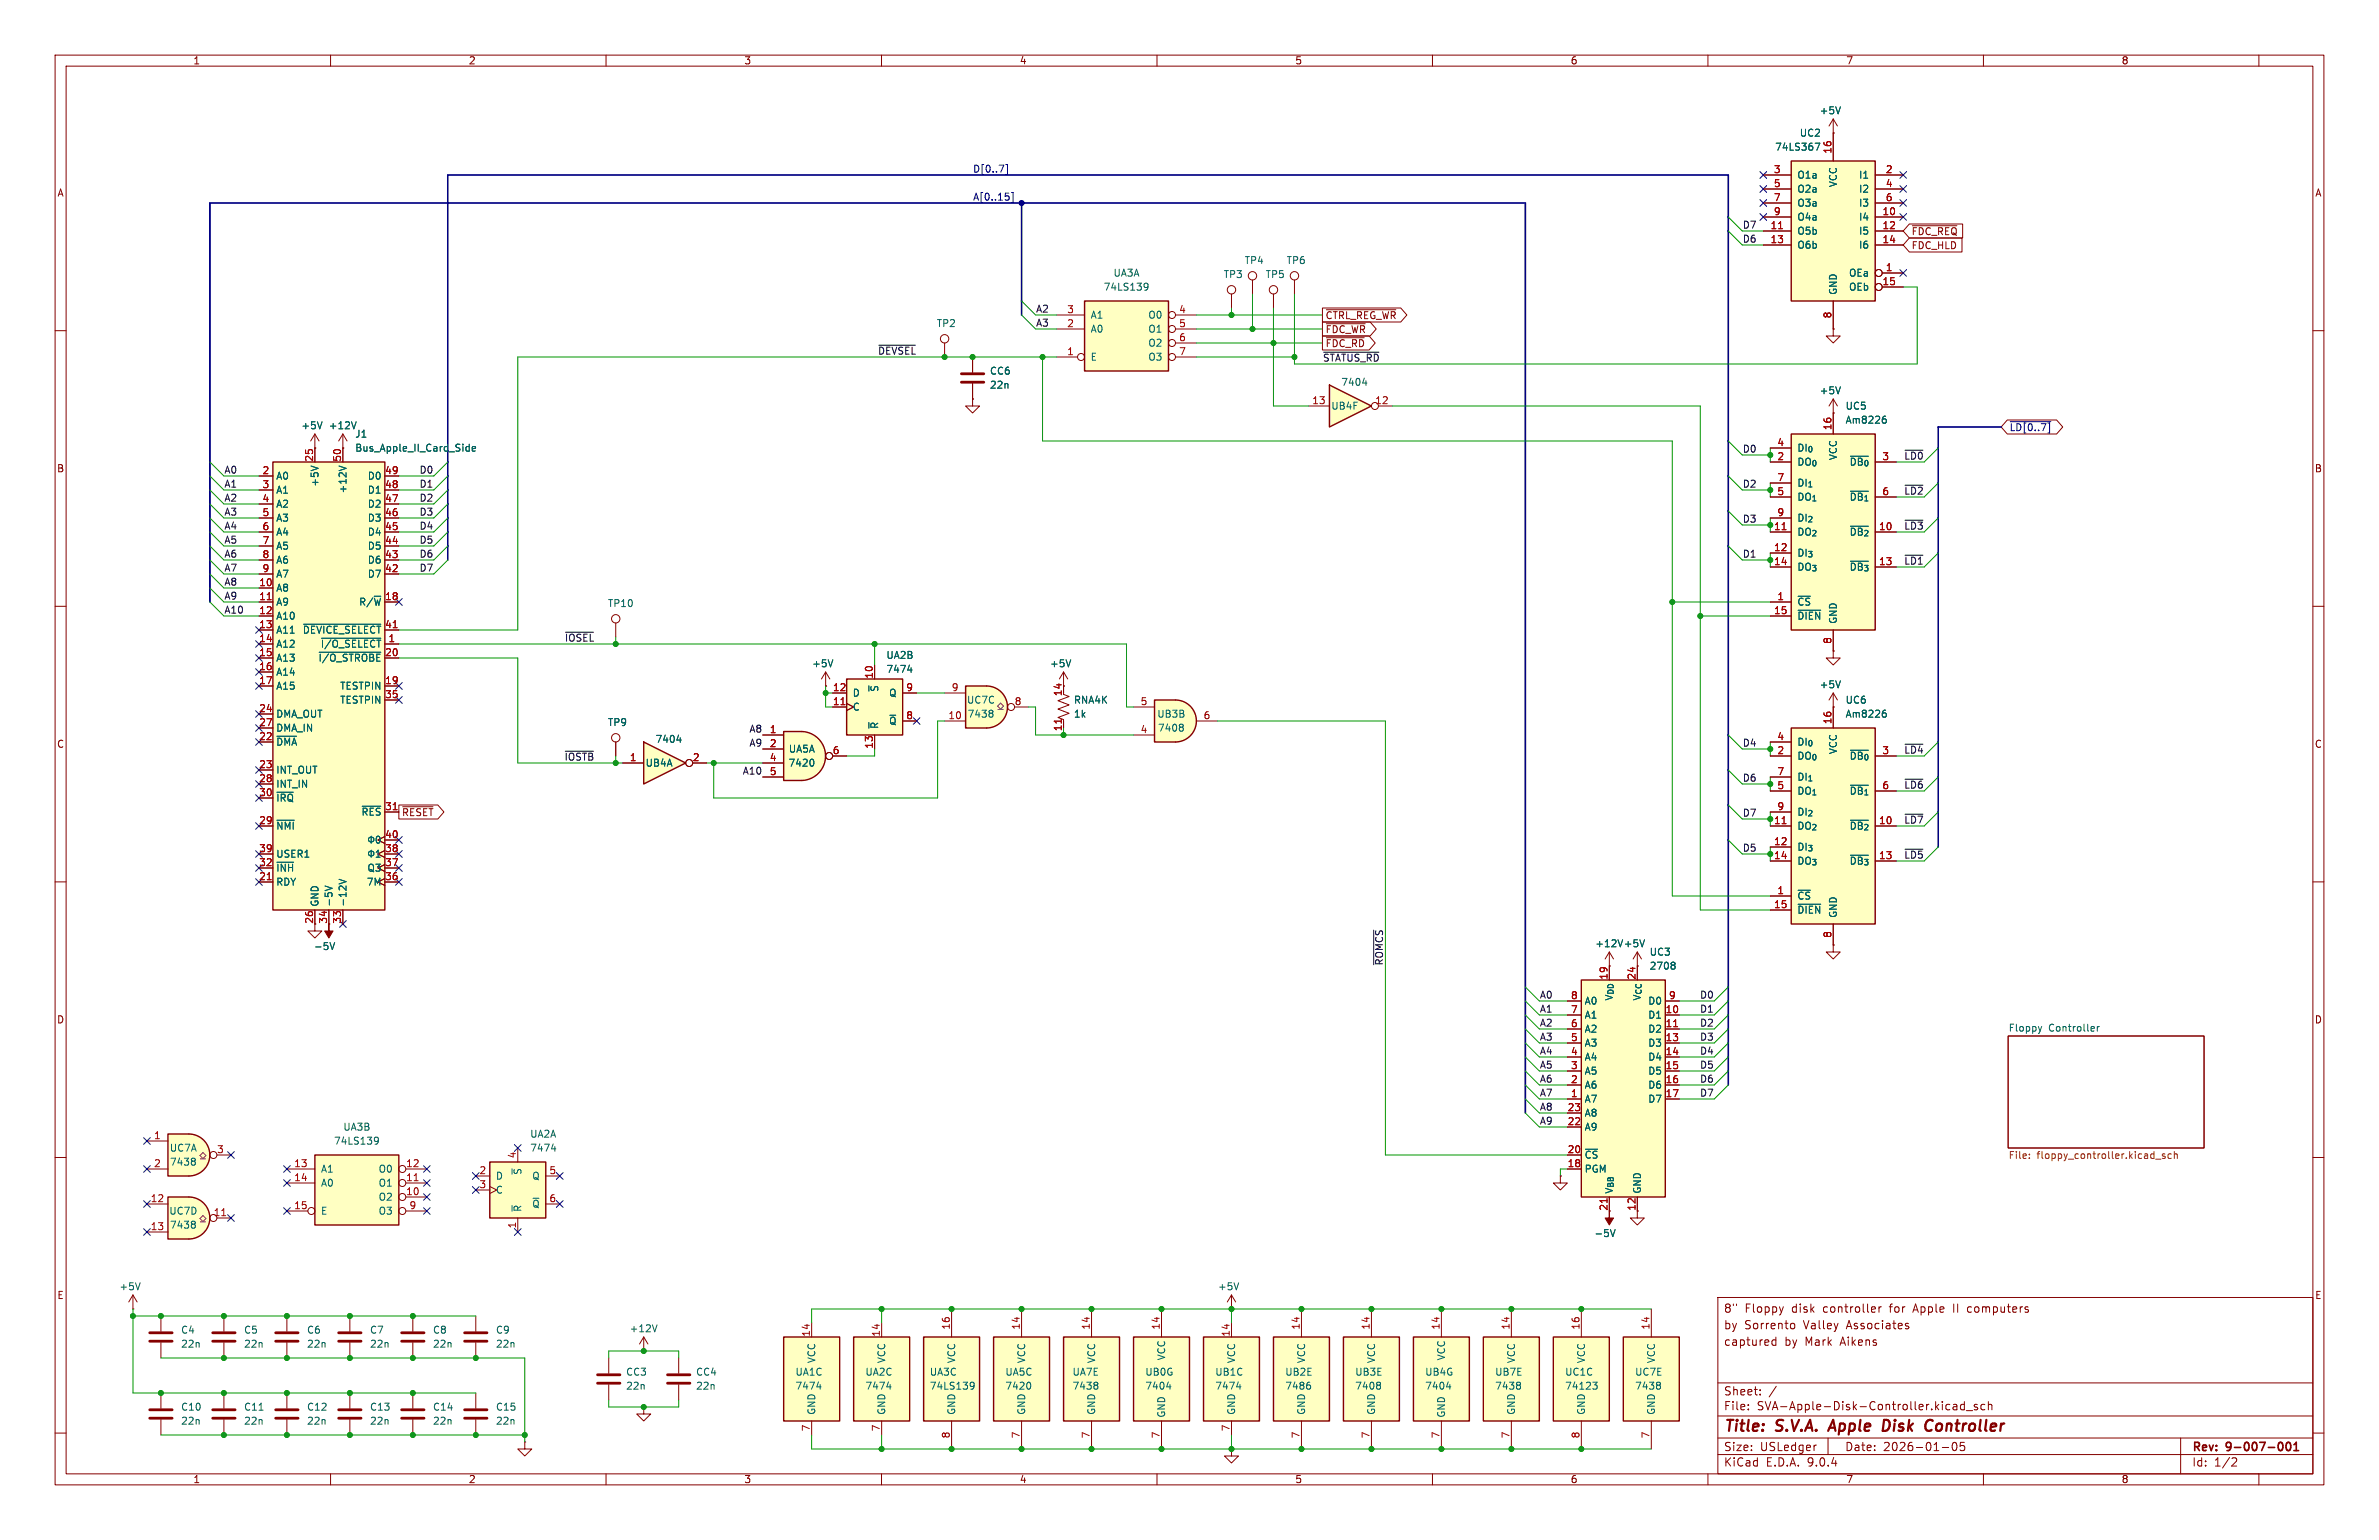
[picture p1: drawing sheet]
<svg xmlns="http://www.w3.org/2000/svg" width="432mm" height="279mm" viewBox="0 0 432 279" stroke-linecap="round" stroke-linejoin="round" font-family="sans-serif">
<defs><g id="words">
<g font-size="2.8" fill="#840000">
<text x="312.8" y="260.3">Title:</text>
<text x="322.5" y="260.3">S.V.A.</text>
<text x="333" y="260.3">Apple</text>
<text x="343.4" y="260.3">Disk</text>
<text x="351.9" y="260.3">Controller</text>
</g>
<g font-size="2.1" fill="#840000">
<text x="312.8" y="238.4">8&quot;</text>
<text x="316.7" y="238.4">Floppy</text>
<text x="325.3" y="238.4">disk</text>
<text x="331.1" y="238.4">controller</text>
<text x="343.3" y="238.4">for</text>
<text x="347.7" y="238.4">Apple</text>
<text x="355.1" y="238.4">II</text>
<text x="357.8" y="238.4">computers</text>
<text x="312.8" y="244.4">captured</text>
<text x="312.8" y="241.4">by</text>
<text x="316.6" y="241.4">Sorrento</text>
<text x="323.9" y="244.4">by</text>
<text x="327.4" y="241.4">Valley</text>
<text x="327.7" y="244.4">Mark</text>
<text x="334.2" y="244.4">Aikens</text>
<text x="335.3" y="241.4">Associates</text>
<text x="312.8" y="256.1">File:</text>
<text x="312.8" y="253.4">Sheet:</text>
<text x="318.9" y="256.1">SVA-Apple-Disk-Controller.kicad_sch</text>
<text x="312.8" y="263.5">Size:</text>
<text x="319.5" y="263.5">USLedger</text>
<text x="334.8" y="263.5">Date:</text>
<text x="341.8" y="263.5">2026-01-05</text>
<text x="397.8" y="263.7">Rev:</text>
<text x="404.2" y="263.7">9-007-001</text>
<text x="312.8" y="266.3">KiCad</text>
<text x="320.5" y="266.3">E.D.A.</text>
<text x="328.1" y="266.3">9.0.4</text>
<text x="397.8" y="266.3">Id:</text>
<text x="401.9" y="266.3">1/2</text>
</g>
<g font-size="1.8" fill="#840000">
<text x="35" y="11.9">1</text>
<text x="85" y="11.9">2</text>
<text x="135" y="11.9">3</text>
<text x="185" y="11.9">4</text>
<text x="235" y="11.9">5</text>
<text x="285" y="11.9">6</text>
<text x="335" y="11.9">7</text>
<text x="385" y="11.9">8</text>
<text x="10.3" y="35.9">A</text>
<text x="420.1" y="35.9">A</text>
<text x="346.9" y="42.9">~{FDC_REQ}</text>
<text x="346.9" y="45.4">FDC_HLD</text>
<text x="240.5" y="58.1">~{CTRL_REG_WR}</text>
<text x="240.5" y="63.2">~{FDC_RD}</text>
<text x="240.5" y="60.6">~{FDC_WR}</text>
<text x="10.3" y="85.9">B</text>
<text x="420.1" y="85.9">B</text>
<text x="192.8" y="126.4" transform="rotate(-90 192.8 126.4)">14</text>
<text x="10.3" y="135.9">C</text>
<text x="420.1" y="135.9">C</text>
<text x="72.9" y="148.3">~{RESET}</text>
<text x="10.3" y="185.9">D</text>
<text x="420.1" y="185.9">D</text>
<text x="10.3" y="235.9">E</text>
<text x="420.1" y="235.9">E</text>
<text x="35" y="269.3">1</text>
<text x="85" y="269.3">2</text>
<text x="135" y="269.3">3</text>
<text x="185" y="269.3">4</text>
<text x="235" y="269.3">5</text>
<text x="285" y="269.3">6</text>
<text x="335" y="269.3">7</text>
<text x="385" y="269.3">8</text>
</g>
<g font-size="1.8" fill="#006464">
<text x="330.2" y="20.9">+5V</text>
<text x="322.1" y="27.5">74LS367</text>
<text x="326.6" y="25">UC2</text>
<text x="326.1" y="32.6">O1a</text>
<text x="326.1" y="35.2">O2a</text>
<text x="333.6" y="34.1" transform="rotate(-90 333.6 34.1)">VCC</text>
<text x="337.3" y="32.6">I1</text>
<text x="337.3" y="35.2">I2</text>
<text x="326.1" y="37.7">O3a</text>
<text x="326.1" y="40.2">O4a</text>
<text x="337.3" y="37.7">I3</text>
<text x="337.3" y="40.2">I4</text>
<text x="326.1" y="42.8">O5b</text>
<text x="326.1" y="45.3">O6b</text>
<text x="337.3" y="42.8">I5</text>
<text x="337.3" y="45.3">I6</text>
<text x="200.2" y="52.9">74LS139</text>
<text x="202" y="50.4">UA3A</text>
<text x="222" y="50.6">TP3</text>
<text x="225.8" y="48.1">TP4</text>
<text x="229.6" y="50.6">TP5</text>
<text x="233.4" y="48.1">TP6</text>
<text x="333.6" y="53.6" transform="rotate(-90 333.6 53.6)">GND</text>
<text x="335.5" y="50.4">OEa</text>
<text x="335.5" y="52.9">OEb</text>
<text x="169.9" y="59.5">TP2</text>
<text x="197.9" y="58">A1</text>
<text x="208.3" y="58">O0</text>
<text x="197.9" y="60.6">A0</text>
<text x="197.9" y="65.6">E</text>
<text x="208.3" y="60.6">O1</text>
<text x="208.3" y="63.1">O2</text>
<text x="208.3" y="65.6">O3</text>
<text x="179.6" y="68.2">CC6</text>
<text x="179.6" y="70.7">22n</text>
<text x="243.4" y="70.2">7404</text>
<text x="330.2" y="71.7">+5V</text>
<text x="241.5" y="74.5">UB4F</text>
<text x="334.9" y="77.1">Am8226</text>
<text x="334.9" y="74.5">UC5</text>
<text x="54.6" y="78.1">+5V</text>
<text x="59.6" y="78.1">+12V</text>
<text x="64.4" y="79.6">J1</text>
<text x="64.4" y="82.1">Bus_Apple_II_Card_Side</text>
<text x="326.1" y="82.1">DI_{0}</text>
<text x="333.6" y="83.6" transform="rotate(-90 333.6 83.6)">VCC</text>
<text x="50" y="87.2">A0</text>
<text x="50" y="89.8">A1</text>
<text x="58" y="88.4" transform="rotate(-90 58 88.4)">+5V</text>
<text x="63.1" y="89.6" transform="rotate(-90 63.1 89.6)">+12V</text>
<text x="66.7" y="87.2">D0</text>
<text x="66.7" y="89.8">D1</text>
<text x="326.1" y="84.7">DO_{0}</text>
<text x="326.1" y="88.5">DI_{1}</text>
<text x="335.6" y="84.7">~{DB_{0}}</text>
<text x="50" y="92.3">A2</text>
<text x="50" y="94.8">A3</text>
<text x="66.7" y="92.3">D2</text>
<text x="66.7" y="94.8">D3</text>
<text x="326.1" y="91">DO_{1}</text>
<text x="326.1" y="94.8">DI_{2}</text>
<text x="335.6" y="91">~{DB_{1}}</text>
<text x="50" y="97.4">A4</text>
<text x="50" y="99.9">A5</text>
<text x="66.7" y="97.4">D4</text>
<text x="66.7" y="99.9">D5</text>
<text x="326.1" y="97.4">DO_{2}</text>
<text x="326.1" y="101.2">DI_{3}</text>
<text x="335.6" y="97.4">~{DB_{2}}</text>
<text x="50" y="102.5">A6</text>
<text x="50" y="105">A7</text>
<text x="50" y="107.5">A8</text>
<text x="66.7" y="102.5">D6</text>
<text x="66.7" y="105">D7</text>
<text x="326.1" y="103.7">DO_{3}</text>
<text x="335.6" y="103.7">~{DB_{3}}</text>
<text x="50" y="110.1">A9</text>
<text x="50" y="112.6">A10</text>
<text x="65.1" y="110.1">R/~{W}</text>
<text x="110.2" y="110.3">TP10</text>
<text x="326.1" y="110.1">~{CS}</text>
<text x="326.1" y="112.6">~{DIEN}</text>
<text x="333.6" y="113.3" transform="rotate(-90 333.6 113.3)">GND</text>
<text x="50" y="115.2">A11</text>
<text x="50" y="117.7">A12</text>
<text x="54.9" y="115.2">~{DEVICE_SELECT}</text>
<text x="58.1" y="117.7">~{I/O_SELECT}</text>
<text x="160.8" y="119.7">UA2B</text>
<text x="50" y="120.2">A13</text>
<text x="50" y="122.8">A14</text>
<text x="50" y="125.3">A15</text>
<text x="57.7" y="120.2">~{I/O_STROBE}</text>
<text x="61.6" y="125.3">TESTPIN</text>
<text x="147.3" y="121.3">+5V</text>
<text x="159.6" y="125.6" transform="rotate(-90 159.6 125.6)">~{S}</text>
<text x="160.8" y="122.3">7474</text>
<text x="190.5" y="121.3">+5V</text>
<text x="330.2" y="125.1">+5V</text>
<text x="50" y="130.4">DMA_OUT</text>
<text x="61.6" y="127.9">TESTPIN</text>
<text x="110.2" y="131.9">TP9</text>
<text x="154.7" y="126.6">D</text>
<text x="154.7" y="129.1">C</text>
<text x="161.3" y="126.6">Q</text>
<text x="161.3" y="131.7">~{Q}</text>
<text x="175.4" y="127.9">UC7C</text>
<text x="175.5" y="130.4">7438</text>
<text x="194.8" y="127.9">RNA4K</text>
<text x="194.8" y="130.4">1k</text>
<text x="210" y="130.4">UB3B</text>
<text x="334.9" y="130.4">Am8226</text>
<text x="334.9" y="127.9">UC6</text>
<text x="50" y="132.9">DMA_IN</text>
<text x="50" y="135.5">~{DMA}</text>
<text x="118.9" y="135">7404</text>
<text x="143.1" y="136.8">UA5A</text>
<text x="159.6" y="132.3" transform="rotate(-90 159.6 132.3)">~{R}</text>
<text x="210.1" y="132.9">7408</text>
<text x="326.1" y="135.5">DI_{0}</text>
<text x="333.6" y="136.9" transform="rotate(-90 333.6 136.9)">VCC</text>
<text x="50" y="140.6">INT_OUT</text>
<text x="50" y="143.1">INT_IN</text>
<text x="117.1" y="139.3">UB4A</text>
<text x="143" y="139.3">7420</text>
<text x="326.1" y="138">DO_{0}</text>
<text x="326.1" y="141.8">DI_{1}</text>
<text x="335.6" y="138">~{DB_{0}}</text>
<text x="50" y="145.6">~{IRQ}</text>
<text x="65.5" y="148.2">~{RES}</text>
<text x="326.1" y="144.4">DO_{1}</text>
<text x="326.1" y="148.2">DI_{2}</text>
<text x="335.6" y="144.4">~{DB_{1}}</text>
<text x="50" y="150.7">~{NMI}</text>
<text x="50" y="155.8">USER1</text>
<text x="326.1" y="150.7">DO_{2}</text>
<text x="326.1" y="154.5">DI_{3}</text>
<text x="335.6" y="150.7">~{DB_{2}}</text>
<text x="50" y="158.3">~{INH}</text>
<text x="50" y="160.9">RDY</text>
<text x="66.5" y="160.9">7M</text>
<text x="66.6" y="158.3">Q3</text>
<text x="326.1" y="157.1">DO_{3}</text>
<text x="335.6" y="157.1">~{DB_{3}}</text>
<text x="58" y="164.6" transform="rotate(-90 58 164.6)">GND</text>
<text x="60.6" y="164.6" transform="rotate(-90 60.6 164.6)">-5V</text>
<text x="63.1" y="164.6" transform="rotate(-90 63.1 164.6)">-12V</text>
<text x="326.1" y="163.4">~{CS}</text>
<text x="326.1" y="166">~{DIEN}</text>
<text x="333.6" y="166.6" transform="rotate(-90 333.6 166.6)">GND</text>
<text x="56.9" y="172.6">-5V</text>
<text x="289.5" y="172.1">+12V +5V</text>
<text x="299.3" y="173.6">UC3</text>
<text x="299.3" y="176.1">2708</text>
<text x="287.5" y="182.5">A0</text>
<text x="287.5" y="185">A1</text>
<text x="293" y="181.7" transform="rotate(-90 293 181.7)">V_{DD}</text>
<text x="298" y="181.7" transform="rotate(-90 298 181.7)">V_{CC}</text>
<text x="299.1" y="182.5">D0</text>
<text x="299.1" y="185">D1</text>
<text x="287.5" y="187.6">A2</text>
<text x="287.5" y="190.1">A3</text>
<text x="299.1" y="187.6">D2</text>
<text x="299.1" y="190.1">D3</text>
<text x="364.5" y="187.2">Floppy</text>
<text x="371.8" y="187.2">Controller</text>
<text x="287.5" y="192.6">A4</text>
<text x="287.5" y="195.2">A5</text>
<text x="287.5" y="197.7">A6</text>
<text x="299.1" y="192.6">D4</text>
<text x="299.1" y="195.2">D5</text>
<text x="299.1" y="197.7">D6</text>
<text x="287.5" y="200.3">A7</text>
<text x="287.5" y="202.8">A8</text>
<text x="299.1" y="200.3">D7</text>
<text x="30.7" y="209.1">UC7A</text>
<text x="60.5" y="207.9">74LS139</text>
<text x="62.2" y="205.3">UA3B</text>
<text x="96.1" y="206.6">UA2A</text>
<text x="96.1" y="209.1">7474</text>
<text x="287.5" y="205.3">A9</text>
<text x="30.8" y="211.7">7438</text>
<text x="58.2" y="213">A1</text>
<text x="58.2" y="215.5">A0</text>
<text x="68.6" y="213">O0</text>
<text x="68.6" y="215.5">O1</text>
<text x="89.9" y="214.2">D</text>
<text x="94.8" y="213.2" transform="rotate(-90 94.8 213.2)">~{S}</text>
<text x="96.5" y="214.2">Q</text>
<text x="287.5" y="210.4">~{CS}</text>
<text x="287.5" y="213">PGM</text>
<text x="30.6" y="220.6">UC7D</text>
<text x="58.2" y="220.6">E</text>
<text x="68.6" y="218">O2</text>
<text x="68.6" y="220.6">O3</text>
<text x="89.9" y="216.8">C</text>
<text x="94.8" y="220" transform="rotate(-90 94.8 220)">~{R}</text>
<text x="96.5" y="219.3">~{Q}</text>
<text x="293" y="216.7" transform="rotate(-90 293 216.7)">V_{BB}</text>
<text x="298" y="216.7" transform="rotate(-90 298 216.7)">GND</text>
<text x="30.8" y="223.1">7438</text>
<text x="289.3" y="224.6">-5V</text>
<text x="21.6" y="234.3">+5V</text>
<text x="221" y="234.3">+5V</text>
<text x="32.8" y="242.2">C4</text>
<text x="32.8" y="244.7">22n</text>
<text x="44.2" y="242.2">C5</text>
<text x="44.2" y="244.7">22n</text>
<text x="55.6" y="242.2">C6</text>
<text x="55.6" y="244.7">22n</text>
<text x="67.1" y="242.2">C7</text>
<text x="67.1" y="244.7">22n</text>
<text x="78.5" y="242.2">C8</text>
<text x="78.5" y="244.7">22n</text>
<text x="89.9" y="242.2">C9</text>
<text x="89.9" y="244.7">22n</text>
<text x="114.2" y="241.9">+12V</text>
<text x="113.5" y="249.8">CC3</text>
<text x="126.2" y="249.8">CC4</text>
<text x="144.3" y="249.8">UA1C</text>
<text x="148.2" y="247.4" transform="rotate(-90 148.2 247.4)">VCC</text>
<text x="157" y="249.8">UA2C</text>
<text x="160.9" y="247.4" transform="rotate(-90 160.9 247.4)">VCC</text>
<text x="168.7" y="249.8">UA3C</text>
<text x="173.6" y="247.4" transform="rotate(-90 173.6 247.4)">VCC</text>
<text x="182.4" y="249.8">UA5C</text>
<text x="186.3" y="247.4" transform="rotate(-90 186.3 247.4)">VCC</text>
<text x="194.6" y="249.8">UA7E</text>
<text x="199" y="247.4" transform="rotate(-90 199 247.4)">VCC</text>
<text x="207.8" y="249.8">UB0G</text>
<text x="211.7" y="246.9" transform="rotate(-90 211.7 246.9)">VCC</text>
<text x="220.5" y="249.8">UB1C</text>
<text x="224.4" y="247.4" transform="rotate(-90 224.4 247.4)">VCC</text>
<text x="233.2" y="249.8">UB2E</text>
<text x="237.1" y="247.4" transform="rotate(-90 237.1 247.4)">VCC</text>
<text x="245.9" y="249.8">UB3E</text>
<text x="249.8" y="247.4" transform="rotate(-90 249.8 247.4)">VCC</text>
<text x="258.6" y="249.8">UB4G</text>
<text x="262.5" y="246.9" transform="rotate(-90 262.5 246.9)">VCC</text>
<text x="271.3" y="249.8">UB7E</text>
<text x="275.2" y="247.4" transform="rotate(-90 275.2 247.4)">VCC</text>
<text x="284" y="249.8">UC1C</text>
<text x="287.9" y="247.4" transform="rotate(-90 287.9 247.4)">VCC</text>
<text x="296.7" y="249.8">UC7E</text>
<text x="300.6" y="247.4" transform="rotate(-90 300.6 247.4)">VCC</text>
<text x="32.8" y="256.1">C10</text>
<text x="44.2" y="256.1">C11</text>
<text x="55.6" y="256.1">C12</text>
<text x="67.1" y="256.1">C13</text>
<text x="78.5" y="256.1">C14</text>
<text x="89.9" y="256.1">C15</text>
<text x="113.5" y="252.3">22n</text>
<text x="126.2" y="252.3">22n</text>
<text x="144.3" y="252.3">7474</text>
<text x="148.2" y="256.8" transform="rotate(-90 148.2 256.8)">GND</text>
<text x="157" y="252.3">7474</text>
<text x="160.9" y="256.8" transform="rotate(-90 160.9 256.8)">GND</text>
<text x="168.7" y="252.3">74LS139</text>
<text x="173.6" y="256.8" transform="rotate(-90 173.6 256.8)">GND</text>
<text x="182.4" y="252.3">7420</text>
<text x="186.3" y="256.8" transform="rotate(-90 186.3 256.8)">GND</text>
<text x="194.6" y="252.3">7438</text>
<text x="199" y="256.8" transform="rotate(-90 199 256.8)">GND</text>
<text x="207.8" y="252.3">7404</text>
<text x="211.7" y="257.3" transform="rotate(-90 211.7 257.3)">GND</text>
<text x="220.5" y="252.3">7474</text>
<text x="224.4" y="256.8" transform="rotate(-90 224.4 256.8)">GND</text>
<text x="233.2" y="252.3">7486</text>
<text x="237.1" y="256.8" transform="rotate(-90 237.1 256.8)">GND</text>
<text x="245.9" y="252.3">7408</text>
<text x="249.8" y="256.8" transform="rotate(-90 249.8 256.8)">GND</text>
<text x="258.6" y="252.3">7404</text>
<text x="262.5" y="257.3" transform="rotate(-90 262.5 257.3)">GND</text>
<text x="271.3" y="252.3">7438</text>
<text x="275.2" y="256.8" transform="rotate(-90 275.2 256.8)">GND</text>
<text x="284" y="252.3">74123</text>
<text x="287.9" y="256.8" transform="rotate(-90 287.9 256.8)">GND</text>
<text x="296.7" y="252.3">7438</text>
<text x="300.6" y="256.8" transform="rotate(-90 300.6 256.8)">GND</text>
<text x="32.8" y="258.7">22n</text>
<text x="44.2" y="258.7">22n</text>
<text x="55.6" y="258.7">22n</text>
<text x="67.1" y="258.7">22n</text>
<text x="78.5" y="258.7">22n</text>
<text x="89.9" y="258.7">22n</text>
</g>
<g font-size="1.8" fill="#a90000">
<text x="332.5" y="28" transform="rotate(-90 332.5 28)">16</text>
<text x="321.9" y="31.5">3</text>
<text x="321.9" y="34">5</text>
<text x="342.2" y="31.5">2</text>
<text x="342.2" y="34">4</text>
<text x="321.3" y="41.7">11</text>
<text x="321.9" y="36.6">7</text>
<text x="321.9" y="39.1">9</text>
<text x="341.6" y="39.1">10</text>
<text x="341.6" y="41.7">12</text>
<text x="342.2" y="36.6">6</text>
<text x="321.3" y="44.2">13</text>
<text x="341.6" y="44.2">14</text>
<text x="341.6" y="51.8">15</text>
<text x="342.2" y="49.3">1</text>
<text x="193.6" y="56.9">3</text>
<text x="193.6" y="59.4">2</text>
<text x="213.9" y="56.9">4</text>
<text x="213.9" y="59.4">5</text>
<text x="332.5" y="57.9" transform="rotate(-90 332.5 57.9)">8</text>
<text x="193.6" y="64.5">1</text>
<text x="213.9" y="62">6</text>
<text x="213.9" y="64.5">7</text>
<text x="238.1" y="73.4">13</text>
<text x="249.5" y="73.4">12</text>
<text x="56.9" y="83.9" transform="rotate(-90 56.9 83.9)">25</text>
<text x="62" y="83.9" transform="rotate(-90 62 83.9)">50</text>
<text x="322.5" y="81">4</text>
<text x="322.5" y="83.6">2</text>
<text x="332.5" y="78.1" transform="rotate(-90 332.5 78.1)">16</text>
<text x="341.6" y="83.6">3</text>
<text x="47.6" y="86.1">2</text>
<text x="47.6" y="88.6">3</text>
<text x="69.8" y="86.1">49</text>
<text x="69.8" y="88.6">48</text>
<text x="322.5" y="87.4">7</text>
<text x="322.5" y="89.9">5</text>
<text x="341.6" y="89.9">6</text>
<text x="47.6" y="91.2">4</text>
<text x="47.6" y="93.7">5</text>
<text x="69.8" y="91.2">47</text>
<text x="69.8" y="93.7">46</text>
<text x="322.5" y="93.7">9</text>
<text x="47.6" y="96.3">6</text>
<text x="47.6" y="98.8">7</text>
<text x="47.6" y="101.3">8</text>
<text x="69.8" y="96.3">45</text>
<text x="69.8" y="98.8">44</text>
<text x="69.8" y="101.3">43</text>
<text x="321.9" y="96.3">11</text>
<text x="321.9" y="100.1">12</text>
<text x="341" y="96.3">10</text>
<text x="46.9" y="106.4">10</text>
<text x="47.6" y="103.9">9</text>
<text x="69.8" y="103.9">42</text>
<text x="321.9" y="102.6">14</text>
<text x="341" y="102.6">13</text>
<text x="46.9" y="109">11</text>
<text x="46.9" y="111.5">12</text>
<text x="69.8" y="109">18</text>
<text x="321.9" y="111.5">15</text>
<text x="322.5" y="109">1</text>
<text x="46.9" y="114">13</text>
<text x="46.9" y="116.6">14</text>
<text x="46.9" y="119.1">15</text>
<text x="69.8" y="114">41</text>
<text x="69.8" y="119.1">20</text>
<text x="70.4" y="116.6">1</text>
<text x="332.5" y="116.9" transform="rotate(-90 332.5 116.9)">8</text>
<text x="46.9" y="121.7">16</text>
<text x="46.9" y="124.2">17</text>
<text x="69.8" y="124.2">19</text>
<text x="151.1" y="125.5">12</text>
<text x="158.5" y="123.2" transform="rotate(-90 158.5 123.2)">10</text>
<text x="164.4" y="125.5">9</text>
<text x="172.6" y="125.5">9</text>
<text x="46.9" y="129.3">24</text>
<text x="46.9" y="131.8">27</text>
<text x="69.8" y="126.7">35</text>
<text x="151.1" y="128">11</text>
<text x="164.4" y="130.6">8</text>
<text x="172" y="130.6">10</text>
<text x="184.1" y="128">8</text>
<text x="206.9" y="128">5</text>
<text x="218.4" y="130.6">6</text>
<text x="332.5" y="131.5" transform="rotate(-90 332.5 131.5)">16</text>
<text x="46.9" y="134.4">22</text>
<text x="139.6" y="133.1">1</text>
<text x="139.6" y="135.6">2</text>
<text x="151.1" y="136.9">6</text>
<text x="158.5" y="135.9" transform="rotate(-90 158.5 135.9)">13</text>
<text x="192.8" y="132.8" transform="rotate(-90 192.8 132.8)">11</text>
<text x="206.9" y="133.1">4</text>
<text x="322.5" y="134.4">4</text>
<text x="322.5" y="136.9">2</text>
<text x="341.6" y="136.9">3</text>
<text x="46.9" y="139.4">23</text>
<text x="46.9" y="142">28</text>
<text x="114.2" y="138.2">1</text>
<text x="125.7" y="138.2">2</text>
<text x="139.6" y="138.2">4</text>
<text x="139.6" y="140.7">5</text>
<text x="322.5" y="140.7">7</text>
<text x="322.5" y="143.3">5</text>
<text x="341.6" y="143.3">6</text>
<text x="46.9" y="144.5">30</text>
<text x="46.9" y="149.6">29</text>
<text x="69.8" y="147.1">31</text>
<text x="321.9" y="149.6">11</text>
<text x="322.5" y="147.1">9</text>
<text x="341" y="149.6">10</text>
<text x="46.9" y="154.7">39</text>
<text x="69.8" y="152.1">40</text>
<text x="69.8" y="154.7">38</text>
<text x="321.9" y="153.4">12</text>
<text x="321.9" y="156">14</text>
<text x="341" y="156">13</text>
<text x="46.9" y="157.2">32</text>
<text x="46.9" y="159.8">21</text>
<text x="69.8" y="157.2">37</text>
<text x="69.8" y="159.8">36</text>
<text x="56.9" y="167.7" transform="rotate(-90 56.9 167.7)">26</text>
<text x="59.4" y="167.7" transform="rotate(-90 59.4 167.7)">34</text>
<text x="62" y="167.7" transform="rotate(-90 62 167.7)">33</text>
<text x="321.9" y="164.8">15</text>
<text x="322.5" y="162.3">1</text>
<text x="332.5" y="170.3" transform="rotate(-90 332.5 170.3)">8</text>
<text x="291.8" y="177.8" transform="rotate(-90 291.8 177.8)">19</text>
<text x="296.9" y="177.8" transform="rotate(-90 296.9 177.8)">24</text>
<text x="285" y="181.4">8</text>
<text x="285" y="183.9">7</text>
<text x="302.2" y="183.9">10</text>
<text x="302.8" y="181.4">9</text>
<text x="285" y="186.4">6</text>
<text x="285" y="189">5</text>
<text x="285" y="191.5">4</text>
<text x="302.2" y="186.4">11</text>
<text x="302.2" y="189">13</text>
<text x="302.2" y="191.5">14</text>
<text x="285" y="194.1">3</text>
<text x="285" y="196.6">2</text>
<text x="302.2" y="194.1">15</text>
<text x="302.2" y="196.6">16</text>
<text x="284.4" y="201.7">23</text>
<text x="285" y="199.1">1</text>
<text x="302.2" y="199.1">17</text>
<text x="27.9" y="206.8">1</text>
<text x="39.3" y="209.3">3</text>
<text x="284.4" y="204.2">22</text>
<text x="284.4" y="209.3">20</text>
<text x="27.9" y="211.8">2</text>
<text x="53.3" y="211.8">13</text>
<text x="53.3" y="214.4">14</text>
<text x="73.6" y="211.8">12</text>
<text x="73.6" y="214.4">11</text>
<text x="86.9" y="213.1">2</text>
<text x="86.9" y="215.6">3</text>
<text x="93.7" y="210.3" transform="rotate(-90 93.7 210.3)">4</text>
<text x="99.6" y="213.1">5</text>
<text x="284.4" y="211.8">18</text>
<text x="27.3" y="218.2">12</text>
<text x="38.7" y="220.7">11</text>
<text x="53.3" y="219.5">15</text>
<text x="73.6" y="216.9">10</text>
<text x="74.2" y="219.5">9</text>
<text x="99.6" y="218.2">6</text>
<text x="291.8" y="219.8" transform="rotate(-90 291.8 219.8)">21</text>
<text x="296.9" y="219.8" transform="rotate(-90 296.9 219.8)">12</text>
<text x="27.3" y="223.3">13</text>
<text x="93.7" y="223" transform="rotate(-90 93.7 223)">1</text>
<text x="147.1" y="242.6" transform="rotate(-90 147.1 242.6)">14</text>
<text x="159.8" y="242.6" transform="rotate(-90 159.8 242.6)">14</text>
<text x="172.5" y="241.3" transform="rotate(-90 172.5 241.3)">16</text>
<text x="185.2" y="241.3" transform="rotate(-90 185.2 241.3)">14</text>
<text x="197.9" y="241.3" transform="rotate(-90 197.9 241.3)">14</text>
<text x="210.6" y="241.3" transform="rotate(-90 210.6 241.3)">14</text>
<text x="223.3" y="242.6" transform="rotate(-90 223.3 242.6)">14</text>
<text x="236" y="241.3" transform="rotate(-90 236 241.3)">14</text>
<text x="248.7" y="241.3" transform="rotate(-90 248.7 241.3)">14</text>
<text x="261.4" y="241.3" transform="rotate(-90 261.4 241.3)">14</text>
<text x="274.1" y="241.3" transform="rotate(-90 274.1 241.3)">14</text>
<text x="286.8" y="241.3" transform="rotate(-90 286.8 241.3)">16</text>
<text x="299.5" y="241.3" transform="rotate(-90 299.5 241.3)">14</text>
<text x="147.1" y="259.8" transform="rotate(-90 147.1 259.8)">7</text>
<text x="159.8" y="259.8" transform="rotate(-90 159.8 259.8)">7</text>
<text x="172.5" y="261.1" transform="rotate(-90 172.5 261.1)">8</text>
<text x="185.2" y="261.1" transform="rotate(-90 185.2 261.1)">7</text>
<text x="197.9" y="261.1" transform="rotate(-90 197.9 261.1)">7</text>
<text x="210.6" y="261.1" transform="rotate(-90 210.6 261.1)">7</text>
<text x="223.3" y="259.8" transform="rotate(-90 223.3 259.8)">7</text>
<text x="236" y="261.1" transform="rotate(-90 236 261.1)">7</text>
<text x="248.7" y="261.1" transform="rotate(-90 248.7 261.1)">7</text>
<text x="261.4" y="261.1" transform="rotate(-90 261.4 261.1)">7</text>
<text x="274.1" y="261.1" transform="rotate(-90 274.1 261.1)">7</text>
<text x="286.8" y="261.1" transform="rotate(-90 286.8 261.1)">8</text>
<text x="299.5" y="261.1" transform="rotate(-90 299.5 261.1)">7</text>
</g>
<g font-size="1.8" fill="#000084">
<text x="176.5" y="31.4">D[0..7]</text>
<text x="176.5" y="36.5">A[0..15]</text>
<text x="364.6" y="78.4">~{LD[0..7]}</text>
</g>
<g font-size="1.8" fill="#0f0f0f">
<text x="316.2" y="41.6">D7</text>
<text x="316.2" y="44.1">D6</text>
<text x="188" y="59.3">A3</text>
<text x="188" y="56.8">A2</text>
<text x="159.3" y="64.4">~{DEVSEL}</text>
<text x="240" y="65.7">~{STATUS_RD}</text>
<text x="316.2" y="82.2">D0</text>
<text x="345.5" y="83.5">~{LD0}</text>
<text x="40.6" y="86">A0</text>
<text x="40.6" y="88.6">A1</text>
<text x="76.1" y="86">D0</text>
<text x="76.1" y="88.6">D1</text>
<text x="316.2" y="88.6">D2</text>
<text x="345.5" y="89.8">~{LD2}</text>
<text x="40.6" y="91.1">A2</text>
<text x="40.6" y="93.6">A3</text>
<text x="76.1" y="91.1">D2</text>
<text x="76.1" y="93.6">D3</text>
<text x="316.2" y="94.9">D3</text>
<text x="40.6" y="96.2">A4</text>
<text x="40.6" y="98.7">A5</text>
<text x="40.6" y="101.3">A6</text>
<text x="76.1" y="96.2">D4</text>
<text x="76.1" y="101.3">D6</text>
<text x="76.1" y="98.7">D5</text>
<text x="316.2" y="101.3">D1</text>
<text x="345.5" y="96.2">~{LD3}</text>
<text x="40.6" y="103.8">A7</text>
<text x="40.6" y="106.3">A8</text>
<text x="76.1" y="103.8">D7</text>
<text x="345.5" y="102.5">~{LD1}</text>
<text x="40.6" y="108.9">A9</text>
<text x="40.6" y="111.4">A10</text>
<text x="102.4" y="116.5">~{IOSEL}</text>
<text x="135.9" y="133">A8</text>
<text x="135.9" y="135.5">A9</text>
<text x="316.2" y="135.5">D4</text>
<text x="345.5" y="136.8">~{LD4}</text>
<text x="102.4" y="138.1">~{IOSTB}</text>
<text x="134.7" y="140.6">A10</text>
<text x="316.2" y="141.9">D6</text>
<text x="345.5" y="143.2">~{LD6}</text>
<text x="316.2" y="148.2">D7</text>
<text x="345.5" y="149.5">~{LD7}</text>
<text x="316.2" y="154.6">D5</text>
<text x="345.5" y="155.9">~{LD5}</text>
<text x="251.1" y="175.3" transform="rotate(-90 251.1 175.3)">~{ROMCS}</text>
<text x="279.4" y="183.8">A1</text>
<text x="279.4" y="181.3">A0</text>
<text x="308.5" y="183.8">D1</text>
<text x="308.5" y="181.3">D0</text>
<text x="279.4" y="191.4">A4</text>
<text x="279.4" y="186.3">A2</text>
<text x="279.4" y="188.9">A3</text>
<text x="308.5" y="186.3">D2</text>
<text x="308.5" y="188.9">D3</text>
<text x="308.5" y="191.4">D4</text>
<text x="279.4" y="194">A5</text>
<text x="279.4" y="196.5">A6</text>
<text x="308.5" y="194">D5</text>
<text x="308.5" y="196.5">D6</text>
<text x="279.4" y="199">A7</text>
<text x="279.4" y="201.6">A8</text>
<text x="308.5" y="199">D7</text>
<text x="279.4" y="204.1">A9</text>
</g>
<g font-size="1.8" fill="#840084">
<text x="180.7" y="128.9">þÿ#Z</text>
<text x="35.9" y="210.4">þÿ#Z</text>
<text x="35.9" y="221.8">þÿ#Z</text>
</g>
<g font-size="1.8" fill="#725600">
<text x="364.5" y="210.6">File:</text>
<text x="369.7" y="210.6">floppy_controller.kicad_sch</text>
</g>
</g></defs>
<g fill="none" stroke="#840000" stroke-width=".18">
<path d="M10 10h411.8v259.4h-411.8zM12 12h407.8v255.4h-407.8zM60 10v2M110 10v2M160 10v2M210 10v2M260 10v2M310 10v2M360 10v2M410 10v2M10 60h2M419.8 60h2"/>
<path d="M10 110h2M419.8 110h2M10 160h2M419.8 160h2M364.5 188h35.5v20.3h-35.5zM10 210h2M419.8 210h2M311.8 235.4h108v32h-108zM323.7 237.1l-.4 1M340.3 237.2l.1 .2-.7 .2M341 237.1v1M341.5 237.1l-.3 .1-.2 .2"/>
<path d="M357.2 237.2v.7M10 260h2M311.8 256.9h108M311.8 250.9h108M317.3 255.6v.2M317.3 254.9v.1M319.5 252.9v.2M319.5 252.2v.1M322.3 242.6v1.5M322.3 243.2l-.4-.1-.3 .3v.4l.2 .2h.5M322.4 251.5l-1.3 1.9M325.3 240.1l.3 .1 .2 .2-.1 .5-.4 .2"/>
<path d="M346 240.1l.4 .1M346 240.6l.4 .1 .1 .2-.2 .2h-.3M354.5 254.9h.6l.1 .9M355.2 255.1l-.5 .1a.29 .29 0 0 0-.2 .3 .29 .29 0 0 0 .2 .3l.5-.1M356.5 254.9l-.4-.1-.3 .3v.4l.2 .2h.5M356.5 254.3v1.5M356.9 255.9h1.1M358.9 254.9l-.4-.1-.2 .2 .1 .2 .5 .2v.3h-.6M360.3 254.9l-.5-.1-.3 .3v.4l.2 .2h.6M360.9 254.9l.2-.1 .4 .1v.9M360.9 254.3v1.5M419.8 260h2"/>
<path d="M60 267.4v2M110 267.4v2M160 267.4v2M210 267.4v2M260 267.4v2M310 267.4v2M311.8 263.9h108M311.8 260.9h108M329.5 262.2h.2M331.8 260.9v3M352.5 262.6h1.2M354.5 261.8l.2-.1a.8 .8 0 0 1 .5 .7 .8 .8 0 0 1-.5 .8l-.2-.2-.2-.4z"/>
<path d="M356.5 261.7h-.7v.7l.2-.1h.5l.1 .2-.1 .5-.2 .2-.5-.2M360 267.4v2M395.8 260.9v6.5M405.3 264.5l.5 .1 .2 .3-1 1.1h1M410 267.4v2"/>
</g>
<path d="M414 261.7a.94 .94 0 0 1 0 1.5M415.1 261.8l.2-.1a.8 .8 0 0 1 .5 .7 .8 .8 0 0 1-.5 .8l-.2-.2-.2-.4zM416.4 263.2h.8M416.4 262.1l.4-.4v1.5" fill="none" stroke="#840000" stroke-width=".3"/>
<path d="M332.7 257.6l-.9 2M342.7 257.7l-.7-.1-.3 2h.5l.5-.3M350.4 257.6l.4 .2M350.6 259.4l-.1 .1" fill="none" stroke="#840000" stroke-width=".4"/>
<path d="M370.6 186.2l-.3 .9M380.1 186.3v.2l-.6 .2M380.7 186.2v.9M381 186.2l-.3 .3" fill="none" stroke="#006464" stroke-width=".18"/>
<path d="M368.3 210.1v.1M368.3 209.4v.1M391.3 210.3h.9M393 209.4l-.3-.1-.2 .2v.2l.5 .1v.3h-.5M394.1 209.4l-.4-.1-.2 .3 .1 .5h.5M394.6 209.5l.2-.2 .3 .1 .1 .8M394.6 208.9v1.3" fill="none" stroke="#725600" stroke-width=".18"/>
<path d="M325.1 78.7h15.3v35.6h-15.3z" fill="#ffffc2"/>
<path d="M325.1 78.7h15.3v35.6h-15.3z" fill="none" stroke="#840000" stroke-width=".25"/>
<g fill="none" stroke="#840000" stroke-width=".18">
<path d="M332.7 74.9v3.8M321.3 81.3h3.8M321.3 83.8h3.8M321.3 87.6h3.8M321.3 90.2h3.8M321.3 94h3.8M321.3 96.5h3.8M340.4 83.8h3.8M340.4 90.2h3.8M340.4 96.5h3.8M321.3 100.3h3.8M321.3 102.9h3.8"/>
<path d="M321.3 109.2h3.8M321.3 111.8h3.8M332.7 114.3v3.8M340.4 102.9h3.8"/>
</g>
<path d="M323.5 96.1h.7" fill="none" stroke="#a90000" stroke-width=".18"/>
<path d="M341.9 76h.2l.3 .2-.1 .5-.4 .1M342 75.5h.3M335.9 82.8h3.2M335.9 89.1h3.2M335.9 95.5h3.2M326.4 110.7h4.1M335.9 101.8h3.2" fill="none" stroke="#006464" stroke-width=".18"/>
<path d="M34.3 217.2a3.8 3.8 0 0 1 3.8 3.8 3.8 3.8 0 0 1-3.8 3.8z" fill="#ffffc2" stroke="#ffffc2" stroke-width=".18"/>
<path d="M30.5 217.2h3.8v7.6h-3.8z" fill="#ffffc2"/>
<path d="M30.5 217.2h3.8a3.8 3.8 0 0 1 3.8 3.8 3.8 3.8 0 0 1-3.8 3.8h-3.8z" fill="none" stroke="#840000" stroke-width=".25"/>
<path d="M26.7 218.4h3.8M26.7 223.5h3.8M39.4 221h2.5M63.5 238.8v2.8M40.6 252.7v2.8M40.6 257.6v2.8M63.5 243.6v2.8" fill="none" stroke="#840000" stroke-width=".18"/>
<path d="M40.2 220.6h.8" fill="none" stroke="#a90000" stroke-width=".18"/>
<path d="M35.2 221.6l.3 .2M35.5 221.9l-.3 .2 .3 .2M35.5 222.6l-.3 .2M47 255.8h.8" fill="none" stroke="#006464" stroke-width=".18"/>
<path d="M38.6 255.8h4.1M38.6 257.3h4.1M61.5 241.8h4M61.5 243.3h4" fill="none" stroke="#840000" stroke-width=".51"/>
<path d="M325.1 29.2h15.3v25.4h-15.3z" fill="#ffffc2"/>
<path d="M325.1 29.2h15.3v25.4h-15.3z" fill="none" stroke="#840000" stroke-width=".25"/>
<g fill="none" stroke="#840000" stroke-width=".18">
<path d="M320 31.8h5.1M320 34.3h5.1M320 36.8h5.1M320 39.4h5.1M332.7 24.1h.1M332.7 21.6v7.6M332.7 21.6l-.7 1.3M332.7 21.6l.8 1.3M340.4 31.8h5M340.4 34.3h5M340.4 36.8h5M340.4 39.4h5"/>
<path d="M320 41.9h5.1M320 44.5h5.1M332.7 59.7v1.3h1.3l-1.3 1.2-1.2-1.2h1.2M332.7 59.7h.1M332.7 54.6v5.1M340.4 41.9h5M340.4 44.5h5M341.6 49.5h3.8M341.6 52.1h3.8M52.1 238.8v2.8M52.1 243.6v2.8"/>
<circle cx="341" cy="49.5" r=".63"/>
<circle cx="341" cy="52.1" r=".63"/>
</g>
<path d="M322.8 41.5h.7" fill="none" stroke="#a90000" stroke-width=".18"/>
<path d="M334 19.4l-.4 1.2M329.5 26h.8l-.5 1.2" fill="none" stroke="#006464" stroke-width=".18"/>
<path d="M50 241.8h4.1M50 243.3h4.1" fill="none" stroke="#840000" stroke-width=".51"/>
<path d="M179.1 124.5a3.8 3.8 0 0 1 3.8 3.8 3.8 3.8 0 0 1-3.8 3.8z" fill="#ffffc2" stroke="#ffffc2" stroke-width=".18"/>
<path d="M175.3 124.5h3.8v7.6h-3.8z" fill="#ffffc2"/>
<path d="M175.3 124.5h3.8a3.8 3.8 0 0 1 3.8 3.8 3.8 3.8 0 0 1-3.8 3.8h-3.8z" fill="none" stroke="#840000" stroke-width=".25"/>
<path d="M171.4 125.7h3.9M171.4 130.8h3.9M184.1 128.3h2.6" fill="none" stroke="#840000" stroke-width=".18"/>
<path d="M180 128.8l.2 .3M180.2 129.2l-.2 .2 .2 .2v.3l-.2 .2" fill="none" stroke="#006464" stroke-width=".18"/>
<path d="M256.5 242.6h10.2v15.2h-10.2z" fill="#ffffc2"/>
<path d="M256.5 242.6h10.2v15.2h-10.2z" fill="none" stroke="#840000" stroke-width=".25"/>
<g fill="none" stroke="#840000" stroke-width=".18">
<path d="M234.9 50.8v2.5M261.6 237.5v5.1M86.4 252.7v2.8M86.4 257.6v2.8M110.5 246.4v2.8M110.5 251.2v2.8M261.6 257.8v5.1"/>
<circle cx="234.9" cy="50" r=".76"/>
</g>
<path d="M59.9 171l.4 1.3 .4-1.3M262.6 251.6h.7M263.2 251.2v.8" fill="none" stroke="#006464" stroke-width=".18"/>
<path d="M84.3 255.8h4.1M84.3 257.3h4.1M108.5 249.4h4M108.5 251h4" fill="none" stroke="#840000" stroke-width=".51"/>
<path d="M59.7 167.6v1.3h.8l-.8 1.3-.8-1.3h.8z" fill="#840000" stroke="#840000" stroke-width=".18"/>
<path d="M325.1 132.1h15.3v35.5h-15.3z" fill="#ffffc2"/>
<path d="M325.1 132.1h15.3v35.5h-15.3z" fill="none" stroke="#840000" stroke-width=".25"/>
<g fill="none" stroke="#840000" stroke-width=".18">
<path d="M321.3 134.6h3.8M321.3 137.2h3.8M332.7 128.3v3.8M340.4 137.2h3.8M321.3 141h3.8M321.3 143.5h3.8M321.3 147.3h3.8M321.3 149.9h3.8M321.3 153.7h3.8M321.3 156.2h3.8M340.4 143.5h3.8M340.4 149.9h3.8"/>
<path d="M340.4 156.2h3.8M321.3 162.6h3.8M321.3 165.1h3.8M332.7 167.6v3.9"/>
</g>
<path d="M323.5 149.4h.7" fill="none" stroke="#a90000" stroke-width=".18"/>
<path d="M335.9 136.1h3.2M341.9 129.3h.2l.3 .3-.1 .4-.4 .1M342 128.8h.3M335.9 142.5h3.2M335.9 148.8h3.2M335.9 155.2h3.2M326.4 164.1h4.1" fill="none" stroke="#006464" stroke-width=".18"/>
<path d="M269.2 242.6h10.2v15.2h-10.2z" fill="#ffffc2"/>
<path d="M269.2 242.6h10.2v15.2h-10.2z" fill="none" stroke="#840000" stroke-width=".25"/>
<path d="M283.2 213.4v1.2h1.3l-1.3 1.3-1.3-1.3h1.3M283.2 213.4h.1M274.3 237.5v5.1M274.3 257.8v5.1" fill="none" stroke="#840000" stroke-width=".18"/>
<path d="M275.7 250.8l.3 .2-.3 .3 .3 .3v.2l-.3 .2" fill="none" stroke="#006464" stroke-width=".18"/>
<path d="M243.8 242.6h10.2v15.2h-10.2z" fill="#ffffc2"/>
<path d="M243.8 242.6h10.2v15.2h-10.2z" fill="none" stroke="#840000" stroke-width=".25"/>
<path d="M248.9 237.5v5.1M248.9 257.8v5.1" fill="none" stroke="#840000" stroke-width=".18"/>
<path d="M250.3 250.8l.3 .2-.3 .3 .3 .3v.2l-.3 .2" fill="none" stroke="#006464" stroke-width=".18"/>
<path d="M218.4 242.6h10.2v15.2h-10.2z" fill="#ffffc2"/>
<path d="M218.4 242.6h10.2v15.2h-10.2z" fill="none" stroke="#840000" stroke-width=".25"/>
<g fill="none" stroke="#840000" stroke-width=".18">
<path d="M171.4 62.2v2.6M332.7 74.9h.1M332.7 72.4l-.7 1.3M332.7 72.4l.8 1.3M332.7 72.4v2.5M57.1 167.6v1.3h1.3l-1.3 1.3-1.2-1.3h1.2M24.1 237.5h.1M24.1 235l-.7 1.2M24.1 235l.8 1.2M24.1 235v2.5M74.9 238.8v2.8M74.9 243.6v2.8"/>
<path d="M223.5 240v2.6M223.5 257.8v2.6"/>
<circle cx="171.4" cy="61.5" r=".76"/>
</g>
<path d="M334 70.2l-.4 1.2M25.4 232.7l-.4 1.3M292.3 223.1l.4 1.3 .5-1.3M224.5 251.6h.7M225.1 251.2v.8" fill="none" stroke="#006464" stroke-width=".18"/>
<path d="M292.1 219.7v1.3h.8l-.8 1.3-.8-1.3h.8z" fill="#840000" stroke="#840000" stroke-width=".18"/>
<path d="M72.9 241.8h4.1M72.9 243.3h4.1" fill="none" stroke="#840000" stroke-width=".51"/>
<path d="M142.2 242.6h10.2v15.2h-10.2z" fill="#ffffc2"/>
<path d="M142.2 242.6h10.2v15.2h-10.2z" fill="none" stroke="#840000" stroke-width=".25"/>
<path d="M62.2 78.7l-.7 1.3M62.2 78.7l.8 1.3M62.2 78.7v2.6M62.2 81.3h.1M86.4 238.8v2.8M86.4 243.6v2.8M147.3 240v2.6M147.3 257.8v2.6" fill="none" stroke="#840000" stroke-width=".18"/>
<path d="M64.6 76.5l-.4 1.3M148.3 251.6h.7M148.9 251.2v.8" fill="none" stroke="#006464" stroke-width=".18"/>
<path d="M84.3 241.8h4.1M84.3 243.3h4.1" fill="none" stroke="#840000" stroke-width=".51"/>
<path d="M167.6 242.6h10.2v15.2h-10.2z" fill="#ffffc2"/>
<path d="M167.6 242.6h10.2v15.2h-10.2z" fill="none" stroke="#840000" stroke-width=".25"/>
<path d="M172.7 237.5v5.1M172.7 257.8v5.1" fill="none" stroke="#840000" stroke-width=".18"/>
<path d="M176.2 250.8h.4l.2 .2a.84 .84 0 0 1-.4 1h-.2M176.8 251.3l-.2 .3-.4-.1" fill="none" stroke="#006464" stroke-width=".18"/>
<path d="M154.9 242.6h10.2v15.2h-10.2z" fill="#ffffc2"/>
<path d="M154.9 242.6h10.2v15.2h-10.2z" fill="none" stroke="#840000" stroke-width=".25"/>
<path d="M57.1 78.7l-.7 1.3M57.1 78.7l.8 1.3M57.1 78.7v2.6M57.1 81.3h.1M297.2 219.7v1.3h1.2l-1.2 1.3-1.3-1.3h1.3M29.2 238.8v2.8M29.2 243.6v2.8M160 240v2.6M160 257.8v2.6" fill="none" stroke="#840000" stroke-width=".18"/>
<path d="M58.5 76.5l-.5 1.3M161 251.6h.7M161.6 251.2v.8" fill="none" stroke="#006464" stroke-width=".18"/>
<path d="M27.2 241.8h4M27.2 243.3h4" fill="none" stroke="#840000" stroke-width=".51"/>
<path d="M145.4 132.7a4.4 4.4 0 0 1 4.4 4.5 4.4 4.4 0 0 1-4.4 4.4z" fill="#ffffc2" stroke="#ffffc2" stroke-width=".18"/>
<path d="M142.2 132.7h3.2v8.9h-3.2z" fill="#ffffc2"/>
<path d="M142.2 132.7h3.2a4.4 4.4 0 0 1 4.4 4.5 4.4 4.4 0 0 1-4.4 4.4h-3.2z" fill="none" stroke="#840000" stroke-width=".25"/>
<g fill="none" stroke="#840000" stroke-width=".18">
<path d="M138.4 133.4h3.8M138.4 135.9h3.8M138.4 138.4h3.8M151.1 137.2h2.6M138.4 141h3.8"/>
<circle cx="150.5" cy="137.2" r=".63"/>
</g>
<path d="M147.4 137.7a.79 .79 0 0 1 0 1.3" fill="none" stroke="#006464" stroke-width=".18"/>
<path d="M116.8 134.6l7.7 3.8-7.7 3.8z" fill="#ffffc2"/>
<path d="M116.8 134.6l7.7 3.8-7.7 3.8z" fill="none" stroke="#840000" stroke-width=".25"/>
<g fill="none" stroke="#840000" stroke-width=".18">
<path d="M113 138.4h3.8M125.7 138.4h2.6"/>
<circle cx="125.1" cy="138.4" r=".63"/>
</g>
<path d="M122.9 134.3h.7M123.5 133.8v.9" fill="none" stroke="#006464" stroke-width=".18"/>
<path d="M231.1 242.6h10.2v15.2h-10.2z" fill="#ffffc2"/>
<path d="M231.1 242.6h10.2v15.2h-10.2z" fill="none" stroke="#840000" stroke-width=".25"/>
<g fill="none" stroke="#840000" stroke-width=".18">
<path d="M332.7 118.1v1.3h1.3l-1.3 1.3-1.2-1.3h1.2M332.7 118.1h.1M149.9 124.5h.1M149.9 121.9l-.8 1.3M149.9 121.9l.7 1.3M149.9 121.9v2.6M332.7 128.3h.1M332.7 125.7l-.7 1.3M332.7 125.7l.8 1.3M332.7 125.7v2.6M223.5 237.5h.1M223.5 235l-.7 1.2"/>
<path d="M223.5 235l.8 1.2M223.5 235v2.5M236.2 237.5v5.1M236.2 257.8v5.1"/>
</g>
<path d="M151.2 119.7l-.5 1.3M334 123.5l-.4 1.3M224.8 232.7l-.4 1.3M237.5 250.8h.3M237.6 251.3l.3 .2v.3l-.3 .2" fill="none" stroke="#006464" stroke-width=".18"/>
<path d="M281.9 242.6h10.2v15.2h-10.2z" fill="#ffffc2"/>
<path d="M281.9 242.6h10.2v15.2h-10.2z" fill="none" stroke="#840000" stroke-width=".25"/>
<path d="M287 237.5v5.1M287 257.8v5.1" fill="none" stroke="#840000" stroke-width=".18"/>
<path d="M289.1 250.8h.8l-.4 .5 .3 .1 .1 .4-.3 .2h-.3" fill="none" stroke="#006464" stroke-width=".18"/>
<path d="M294.6 242.6h10.2v15.2h-10.2z" fill="#ffffc2"/>
<path d="M294.6 242.6h10.2v15.2h-10.2z" fill="none" stroke="#840000" stroke-width=".25"/>
<path d="M299.7 237.5v5.1M299.7 257.8v5.1" fill="none" stroke="#840000" stroke-width=".18"/>
<path d="M301.1 250.8l.3 .2-.3 .3 .3 .3v.2l-.3 .2" fill="none" stroke="#006464" stroke-width=".18"/>
<path d="M205.7 242.6h10.2v15.2h-10.2z" fill="#ffffc2"/>
<path d="M205.7 242.6h10.2v15.2h-10.2z" fill="none" stroke="#840000" stroke-width=".25"/>
<g fill="none" stroke="#840000" stroke-width=".18">
<path d="M111.8 113v2.6M210.8 237.5v5.1M210.8 257.8v5.1"/>
<circle cx="111.8" cy="112.3" r=".76"/>
</g>
<path d="M211.8 251.6h.7M212.4 251.2v.8" fill="none" stroke="#006464" stroke-width=".18"/>
<path d="M34.3 205.7a3.8 3.8 0 0 1 3.8 3.9 3.8 3.8 0 0 1-3.8 3.8z" fill="#ffffc2" stroke="#ffffc2" stroke-width=".18"/>
<path d="M30.5 205.7h3.8v7.7h-3.8z" fill="#ffffc2"/>
<path d="M30.5 205.7h3.8a3.8 3.8 0 0 1 3.8 3.9 3.8 3.8 0 0 1-3.8 3.8h-3.8z" fill="none" stroke="#840000" stroke-width=".25"/>
<path d="M176.5 72.4v1.3h1.3l-1.3 1.2-1.2-1.2h1.2M176.5 72.4h.1M26.7 207h3.8M26.7 212.1h3.8M39.4 209.6h2.5M29.2 252.7v2.8M29.2 257.6v2.8M123.2 246.4v2.8M123.2 251.2v2.8" fill="none" stroke="#840000" stroke-width=".18"/>
<path d="M35.2 210.1l.3 .3M35.5 210.4l-.3 .3 .3 .2M35.5 211.2l-.3 .2" fill="none" stroke="#006464" stroke-width=".18"/>
<path d="M27.2 255.8h4M27.2 257.3h4M121.2 249.4h4M121.2 251h4" fill="none" stroke="#840000" stroke-width=".51"/>
<path d="M88.9 210.8h10.2v10.2h-10.2z" fill="#ffffc2"/>
<path d="M88.9 210.8h10.2v10.2h-10.2z" fill="none" stroke="#840000" stroke-width=".25"/>
<path d="M86.4 213.4h2.5M86.4 215.9h2.5M88.9 215.3l1.3 .6-1.3 .6M94 208.3v2.5M99.1 213.4h2.5M99.1 218.4h2.5M94 221v2.5M63.5 252.7v2.8M63.5 257.6v2.8" fill="none" stroke="#840000" stroke-width=".18"/>
<path d="M92.9 218.7v1M100.1 208.4h.8M100.7 208v.9" fill="none" stroke="#006464" stroke-width=".18"/>
<path d="M61.5 255.8h4M61.5 257.3h4" fill="none" stroke="#840000" stroke-width=".51"/>
<path d="M57.1 209.6h15.3v12.7h-15.3z" fill="#ffffc2"/>
<path d="M57.1 209.6h15.3v12.7h-15.3z" fill="none" stroke="#840000" stroke-width=".25"/>
<g fill="none" stroke="#840000" stroke-width=".18">
<path d="M176.5 64.8v2.8M176.5 69.6v2.8M111.8 134.6v2.6M52.1 212.1h5M52.1 214.6h5M52.1 219.7h3.8M73.7 212.1h3.8M73.7 214.6h3.8M73.7 219.7h3.8M73.7 217.2h3.8"/>
<circle cx="111.8" cy="133.9" r=".76"/>
<circle cx="56.5" cy="219.7" r=".63"/>
<circle cx="73" cy="212.1" r=".63"/>
<circle cx="73" cy="219.7" r=".63"/>
<circle cx="73" cy="217.2" r=".63"/>
<circle cx="73" cy="214.6" r=".63"/>
</g>
<path d="M75.2 214.2h.7" fill="none" stroke="#a90000" stroke-width=".18"/>
<path d="M68.1 206.4l.3-.1 .3 .3a.84 .84 0 0 1-.4 1h-.2M68.7 206.9l-.3 .2-.3-.1" fill="none" stroke="#006464" stroke-width=".18"/>
<path d="M174.5 67.8h4.1M174.5 69.3h4.1" fill="none" stroke="#840000" stroke-width=".51"/>
<path d="M193 242.6h10.2v15.2h-10.2z" fill="#ffffc2"/>
<path d="M193 242.6h10.2v15.2h-10.2z" fill="none" stroke="#840000" stroke-width=".25"/>
<path d="M198.1 237.5v5.1M198.1 257.8v5.1" fill="none" stroke="#840000" stroke-width=".18"/>
<path d="M199 250.8l.3 .2-.3 .3 .3 .3v.2l-.3 .2" fill="none" stroke="#006464" stroke-width=".18"/>
<path d="M153.7 123.2h10.1v10.2h-10.1z" fill="#ffffc2"/>
<path d="M153.7 123.2h10.1v10.2h-10.1z" fill="none" stroke="#840000" stroke-width=".25"/>
<g fill="none" stroke="#840000" stroke-width=".18">
<path d="M151.1 125.7h2.6M151.1 128.3h2.6M153.7 127.6l1.2 .7-1.2 .6M158.7 120.7v2.5M158.7 133.4v2.5M163.8 125.7h2.6M163.8 130.8h2.6M74.9 252.7v2.8M74.9 257.6v2.8M116.8 255.3v1.2h1.3l-1.3 1.3-1.2-1.3h1.2M116.8 255.3h.1M116.8 245.1h.1"/>
<path d="M116.8 242.6l-.7 1.2M116.8 242.6l.8 1.2M116.8 242.6v2.5M95.2 261.6v1.3h1.3l-1.3 1.3-1.2-1.3h1.2M95.2 261.6h.1"/>
</g>
<path d="M152.6 127.9h.8" fill="none" stroke="#a90000" stroke-width=".18"/>
<path d="M157.7 131.1v1M164.8 121.6h.7M165.4 121.1v.9M119.3 240.4l-.5 1.2" fill="none" stroke="#006464" stroke-width=".18"/>
<path d="M72.9 255.8h4.1M72.9 257.3h4.1" fill="none" stroke="#840000" stroke-width=".51"/>
<path d="M180.3 242.6h10.2v15.2h-10.2z" fill="#ffffc2"/>
<path d="M180.3 242.6h10.2v15.2h-10.2z" fill="none" stroke="#840000" stroke-width=".25"/>
<path d="M185.4 237.5v5.1M185.4 257.8v5.1" fill="none" stroke="#840000" stroke-width=".18"/>
<path d="M186.8 250.8a.79 .79 0 0 1 0 1.2" fill="none" stroke="#006464" stroke-width=".18"/>
<path d="M196.8 54.6h15.3v12.7h-15.3z" fill="#ffffc2"/>
<path d="M196.8 54.6h15.3v12.7h-15.3z" fill="none" stroke="#840000" stroke-width=".25"/>
<g fill="none" stroke="#840000" stroke-width=".18">
<path d="M191.8 57.2h5M191.8 59.7h5M213.4 57.2h3.8M213.4 59.7h3.8M191.8 64.8h3.8M213.4 64.8h3.8M213.4 62.2h3.8"/>
<circle cx="212.7" cy="57.1" r=".63"/>
<circle cx="212.7" cy="59.7" r=".63"/>
<circle cx="196.2" cy="64.8" r=".63"/>
<circle cx="212.7" cy="64.8" r=".63"/>
<circle cx="212.7" cy="62.2" r=".63"/>
</g>
<path d="M207.8 51.4h.3l.3 .2a.84 .84 0 0 1-.4 1h-.2M208.4 51.9l-.3 .3-.3-.1" fill="none" stroke="#006464" stroke-width=".18"/>
<path d="M241.3 69.9l7.6 3.8-7.6 3.8z" fill="#ffffc2"/>
<path d="M241.3 69.9l7.6 3.8-7.6 3.8z" fill="none" stroke="#840000" stroke-width=".25"/>
<g fill="none" stroke="#840000" stroke-width=".18">
<path d="M237.5 73.7h3.8M250.2 73.7h2.5M193 126l1.1 .4-2.1 .7 2.1 .8-2.1 .8 2.1 .7-2.1 .8 1 .4"/>
<circle cx="249.6" cy="73.7" r=".63"/>
</g>
<path d="M247.3 69.5h.8M247.9 69.1v.8" fill="none" stroke="#006464" stroke-width=".18"/>
<path d="M192.6 130.5v.7" fill="none" stroke="#a90000" stroke-width=".18"/>
<path d="M213.4 127a3.8 3.8 0 0 1 3.7 3.8 3.8 3.8 0 0 1-3.7 3.8z" fill="#ffffc2" stroke="#ffffc2" stroke-width=".18"/>
<path d="M209.5 127h3.9v7.6h-3.9z" fill="#ffffc2"/>
<path d="M209.5 127h3.9a3.8 3.8 0 0 1 3.7 3.8 3.8 3.8 0 0 1-3.7 3.8h-3.9z" fill="none" stroke="#840000" stroke-width=".25"/>
<g fill="none" stroke="#840000" stroke-width=".18">
<path d="M223.5 53.3v2.6M193 121.9l-.7 1.3M193 121.9l.8 1.3M193 121.9v2.6M205.7 133.4h3.8M205.7 128.3h3.8M217.2 130.8h3.8M40.6 238.8v2.8M40.6 243.6v2.8"/>
<circle cx="223.5" cy="52.6" r=".76"/>
</g>
<path d="M194.3 119.7l-.4 1.3M214.5 131.4l.3 .2-.3 .3 .3 .3v.2l-.3 .3" fill="none" stroke="#006464" stroke-width=".18"/>
<path d="M38.6 241.8h4.1M38.6 243.3h4.1" fill="none" stroke="#840000" stroke-width=".51"/>
<path d="M49.5 83.8h20.3v81.3h-20.3z" fill="#ffffc2"/>
<path d="M49.5 83.8h20.3v81.3h-20.3z" fill="none" stroke="#840000" stroke-width=".25"/>
<g fill="none" stroke="#840000" stroke-width=".18">
<path d="M227.3 50.8v2.5M231.1 53.3v2.6M47 86.4h2.5M47 88.9h2.5M47 91.4h2.5M47 94h2.5M47 96.5h2.5M47 99.1h2.5M57.1 81.3v2.5M62.2 81.3v2.5M69.8 86.4h2.6M69.8 88.9h2.6"/>
<path d="M69.8 91.4h2.6M69.8 94h2.6M69.8 96.5h2.6M69.8 99.1h2.6M47 101.6h2.5M47 104.1h2.5M47 106.7h2.5M47 109.2h2.5M47 111.8h2.5M47 114.3h2.5M47 116.8h2.5M47 119.4h2.5"/>
<path d="M69.8 101.6h2.6M69.8 104.1h2.6M69.8 109.2h2.6M69.8 114.3h2.6M69.8 116.8h2.6M69.8 119.4h2.6M47 121.9h2.5M47 124.5h2.5M47 129.5h2.5M47 132.1h2.5M47 134.6h2.5M47 139.7h2.5"/>
<path d="M69.8 124.5h2.6M69.8 127h2.6M47 142.2h2.5M47 144.8h2.5M47 149.9h2.5M47 154.9h2.5M47 157.5h2.5M69.8 151.8l-1.2 .6 1.2 .6M69.8 154.3l-1.2 .6 1.2 .7M69.8 156.8l-1.2 .7 1.2 .6M69.8 159.4l-1.2 .6 1.2 .7M69.8 154.9h2.6"/>
<path d="M69.8 157.5h2.6M69.8 147.3h2.6M69.8 152.4h2.6M47 160h2.5M57.1 165.1v2.5M59.7 165.1v2.5M62.2 165.1v2.5M69.8 160h2.6M292.1 172.7l-.8 1.3M292.1 172.7l.8 1.3M292.1 172.7v2.6M297.2 172.7l-.8 1.3"/>
<path d="M297.2 172.7l.7 1.3M297.2 172.7v2.6M332.7 171.5v1.2h1.3l-1.3 1.3-1.2-1.3h1.2M332.7 171.5h.1M52.1 252.7v2.8M52.1 257.6v2.8M223.5 262.9v1.3h1.3l-1.3 1.2-1.3-1.2h1.3M223.5 262.9h.1"/>
<circle cx="227.3" cy="50" r=".76"/>
<circle cx="231.1" cy="52.6" r=".76"/>
</g>
<path d="M48.5 108.8h.7M71.4 113.9h.7M48.5 159.6h.7M71.4 146.9h.7" fill="none" stroke="#a90000" stroke-width=".18"/>
<g fill="none" stroke="#006464" stroke-width=".18">
<path d="M56.5 84.5l1.2 .5M61.5 84.5l1.3 .5M84.7 81.8h.5M84.7 81.1h.5M85.2 80.6v1.3M85.7 81.4l.6-.1v-.2l-.4-.1-.2 .2 .1 .6h.5M55.1 113.3h14M57.9 118.3h11.2M58.4 115.8h10.7M50.3 133.6h3.5M50.3 143.7h2.9M50.3 148.8h3.1"/>
<path d="M50.3 156.4h3M61.5 159.5l1.3 .5-1.3 .4M65.7 146.3h3.4M67.4 151.7v1.3M67.4 154.2v1.3M68.3 155.5h.7M68.3 154.6l.3-.4v1.3M68.5 151.8l.1-.1a.68 .68 0 0 1 .4 .6 .68 .68 0 0 1-.4 .7 .84 .84 0 0 1-.1-1.2zM59 160.7l1.3 .5-1.3 .4M298.5 170.5l-.4 1.3"/>
<circle cx="67.4" cy="154.8" r=".48"/>
<circle cx="67.4" cy="152.3" r=".47"/>
</g>
<path d="M50 255.8h4.1M50 257.3h4.1" fill="none" stroke="#840000" stroke-width=".51"/>
<path d="M287 177.8h15.3v39.4h-15.3z" fill="#ffffc2"/>
<path d="M287 177.8h15.3v39.4h-15.3z" fill="none" stroke="#840000" stroke-width=".25"/>
<g fill="none" stroke="#840000" stroke-width=".18">
<path d="M320 31.8h5.1M320 34.3h5.1M320 36.8h5.1M320 39.4h5.1M332.7 24.1h.1M332.7 24.1v5.1M340.4 31.8h5M340.4 34.3h5M340.4 36.8h5M340.4 39.4h5M240 58.4h8.7l1.1 1.3-1.1 1.3h-8.7zM240 55.9h14.2l1.2 1.3-1.2 1.2h-14.2z"/>
<path d="M240.7 58.7h7.1M240.7 56.2h12.7M320 41.9h5.1M320 44.5h5.1M332.7 59.7h.1M332.7 54.6v5.1M340.4 41.9h5M340.4 44.5h5M341.6 49.5h3.8M341.6 52.1h3.8M346.6 40.6h9.6v2.6h-9.6l-1.2-1.3zM346.6 43.2h9.5v2.5h-9.5l-1.2-1.2z"/>
<path d="M347.1 41h8.1M176.5 72.4h.1M176.5 64.8v2.8M176.5 69.6v2.8M240 61h8.5l1.1 1.2-1.1 1.3h-8.5zM240.7 61.3h6.9M332.7 74.9h.1M332.7 74.9v3.8M364.3 76.2h9l1.1 1.3-1.1 1.2h-9l-1.1-1.2zM47 94h2.5M47 96.5h2.5M47 86.4h2.5"/>
<path d="M47 88.9h2.5M47 91.4h2.5M47 99.1h2.5M57.1 81.3h.1M57.1 81.3v2.5M62.2 81.3h.1M62.2 81.3v2.5M69.8 94h2.6M69.8 96.5h2.6M69.8 86.4h2.6M69.8 88.9h2.6M69.8 91.4h2.6"/>
<path d="M69.8 99.1h2.6M321.3 81.3h3.8M321.3 83.8h3.8M321.3 87.6h3.8M321.3 90.2h3.8M321.3 94h3.8M321.3 96.5h3.8M340.4 83.8h3.8M340.4 90.2h3.8M340.4 96.5h3.8M47 109.2h2.5M47 111.8h2.5"/>
<path d="M47 101.6h2.5M47 104.1h2.5M47 106.7h2.5M47 114.3h2.5M47 116.8h2.5M47 119.4h2.5M69.8 109.2h2.6M69.8 101.6h2.6M69.8 104.1h2.6M69.8 114.3h2.6M69.8 116.8h2.6M69.8 119.4h2.6"/>
<path d="M321.3 100.3h3.8M321.3 102.9h3.8M321.3 109.2h3.8M321.3 111.8h3.8M332.7 118.1h.1M332.7 114.3v3.8M340.4 102.9h3.8M47 134.6h2.5M47 121.9h2.5M47 124.5h2.5M47 129.5h2.5M47 132.1h2.5"/>
<path d="M47 139.7h2.5M69.8 124.5h2.6M69.8 127h2.6M111.8 134.6v2.6M113 138.4h3.8M125.7 138.4h2.6M138.4 138.4h3.8M138.4 133.4h3.8M138.4 135.9h3.8M149.9 124.5h.1M151.1 137.2h2.6M151.1 125.7h2.6"/>
<path d="M151.1 128.3h2.6M153.7 127.6l1.2 .7-1.2 .6M158.7 120.7v2.5M158.7 133.4v2.5M163.8 125.7h2.6M163.8 130.8h2.6M321.3 134.6h3.8M321.3 137.2h3.8M332.7 128.3h.1M332.7 128.3v3.8M340.4 137.2h3.8M47 149.9h2.5"/>
<path d="M47 142.2h2.5M47 144.8h2.5M47 154.9h2.5M47 157.5h2.5M69.8 151.8l-1.2 .6 1.2 .6M69.8 154.3l-1.2 .6 1.2 .7M69.8 156.8l-1.2 .7 1.2 .6M69.8 159.4l-1.2 .6 1.2 .7M69.8 147.3h2.6M69.8 154.9h2.6M69.8 157.5h2.6M69.8 152.4h2.6"/>
<path d="M72.4 146h7.1l1.1 1.3-1.1 1.3h-7.1zM73.1 146.4h5.5M138.4 141h3.8M321.3 141h3.8M321.3 143.5h3.8M321.3 147.3h3.8M321.3 149.9h3.8M321.3 153.7h3.8M321.3 156.2h3.8M340.4 143.5h3.8M340.4 149.9h3.8M340.4 156.2h3.8"/>
<path d="M47 160h2.5M57.1 165.1v2.5M59.7 165.1v2.5M62.2 165.1v2.5M69.8 160h2.6M321.3 162.6h3.8M321.3 165.1h3.8M332.7 171.5h.1M332.7 167.6v3.9M284.5 181.6h2.5M284.5 184.2h2.5M284.5 186.7h2.5"/>
<path d="M284.5 189.2h2.5M284.5 191.8h2.5M284.5 194.3h2.5M284.5 196.9h2.5M284.5 199.4h2.5M302.3 181.6h2.5M302.3 184.2h2.5M302.3 186.7h2.5M302.3 189.2h2.5M302.3 191.8h2.5M302.3 194.3h2.5M302.3 196.9h2.5"/>
<path d="M302.3 199.4h2.5M283.2 213.4h.1M284.5 201.9h2.5M284.5 204.5h2.5M284.5 209.6h2.5M284.5 212.1h2.5M292.1 217.2v2.5M297.2 217.2v2.5"/>
<circle cx="341" cy="49.5" r=".63"/>
<circle cx="341" cy="52.1" r=".63"/>
<circle cx="125.1" cy="138.4" r=".63"/>
<circle cx="150.5" cy="137.2" r=".63"/>
</g>
<path d="M322.8 41.5h.7M323.5 96.1h.7M48.5 108.8h.7M71.4 113.9h.7M152.6 127.9h.8M192.6 130.5v.7M48.5 159.6h.7M71.4 146.9h.7M323.5 149.4h.7M303.8 186.3h.7M291.7 217.5v.7" fill="none" stroke="#a90000" stroke-width=".18"/>
<g fill="none" stroke="#006464" stroke-width=".18">
<path d="M334 19.4l-.4 1.2M329.5 26h.8l-.5 1.2M58.5 76.5l-.5 1.3M64.6 76.5l-.4 1.3M334 70.2l-.4 1.2M341.9 76h.2l.3 .2-.1 .5-.4 .1M342 75.5h.3M56.5 84.5l1.2 .5M61.5 84.5l1.3 .5M84.7 81.8h.5M84.7 81.1h.5M85.2 80.6v1.3"/>
<path d="M85.7 81.4l.6-.1v-.2l-.4-.1-.2 .2 .1 .6h.5M335.9 82.8h3.2M335.9 89.1h3.2M335.9 95.5h3.2M55.1 113.3h14M57.9 118.3h11.2M58.4 115.8h10.7M151.2 119.7l-.5 1.3M194.3 119.7l-.4 1.3M326.4 110.7h4.1M335.9 101.8h3.2M50.3 133.6h3.5"/>
<path d="M122.9 134.3h.7M123.5 133.8v.9M147.4 137.7a.79 .79 0 0 1 0 1.3M157.7 131.1v1M164.8 121.6h.7M165.4 121.1v.9M334 123.5l-.4 1.3M335.9 136.1h3.2M341.9 129.3h.2l.3 .3-.1 .4-.4 .1M342 128.8h.3M50.3 148.8h3.1M50.3 143.7h2.9"/>
<path d="M50.3 156.4h3M61.5 159.5l1.3 .5-1.3 .4M65.7 146.3h3.4M67.4 151.7v1.3M67.4 154.2v1.3M68.3 155.5h.7M68.3 154.6l.3-.4v1.3M68.5 151.8l.1-.1a.68 .68 0 0 1 .4 .6 .68 .68 0 0 1-.4 .7 .84 .84 0 0 1-.1-1.2zM335.9 142.5h3.2M335.9 148.8h3.2M335.9 155.2h3.2M59 160.7l1.3 .5-1.3 .4"/>
<path d="M59.9 171l.4 1.3 .4-1.3M298.5 170.5l-.4 1.3M303.8 174.6l.2 .2-.2 .3 .2 .3v.2l-.2 .2M326.4 164.1h4.1M292.3 223.1l.4 1.3 .5-1.3"/>
<circle cx="67.4" cy="154.8" r=".48"/>
<circle cx="67.4" cy="152.3" r=".47"/>
</g>
<g fill="none" stroke="#000084" stroke-width=".18">
<path d="M182.6 29.8h.3v1.9h-.3M183.1 35.7v.5M183.6 34.9h.3v1.8h-.3M319.4 33.7l1.2 1.2M319.4 38.8l1.2 1.2M319.4 36.2l1.2 1.2M319.4 31.1l1.2 1.3M320.6 33.7l-1.2 1.2M320.6 38.8l-1.2 1.2M320.6 36.2l-1.2 1.2M320.6 31.1l-1.2 1.3M344.8 36.2l1.2 1.2"/>
<path d="M344.8 31.1l1.2 1.3M344.8 38.8l1.2 1.2M344.8 33.7l1.2 1.2M346 36.2l-1.2 1.2M346 31.1l-1.2 1.3M346 38.8l-1.2 1.2M346 33.7l-1.2 1.2M344.8 48.9l1.2 1.2M346 48.9l-1.2 1.2M364.9 76.5h7.3M46.4 116.2l1.2 1.2M46.4 118.8l1.2 1.2"/>
<path d="M46.4 113.7l1.2 1.2M47.6 116.2l-1.2 1.2M47.6 118.8l-1.2 1.2M47.6 113.7l-1.2 1.2M71.8 108.6l1.2 1.2M73 108.6l-1.2 1.2M46.4 121.3l1.2 1.2M46.4 123.9l1.2 1.2M46.4 134l1.2 1.2M46.4 131.5l1.2 1.2M46.4 128.9l1.2 1.2M46.4 139.1l1.2 1.2"/>
<path d="M47.6 121.3l-1.2 1.2M47.6 134l-1.2 1.2M47.6 123.9l-1.2 1.2M47.6 131.5l-1.2 1.2M47.6 128.9l-1.2 1.2M47.6 139.1l-1.2 1.2M71.8 123.9l1.2 1.2M71.8 126.4l1.2 1.2M73 123.9l-1.2 1.2M73 126.4l-1.2 1.2M165.8 130.2l1.2 1.2M167 130.2l-1.2 1.2"/>
<path d="M46.4 156.9l1.2 1.2M46.4 159.4l1.2 1.2M46.4 144.2l1.2 1.2M46.4 154.3l1.2 1.2M46.4 149.3l1.2 1.2M46.4 141.6l1.2 1.2M47.6 149.3l-1.2 1.2M47.6 156.9l-1.2 1.2M47.6 159.4l-1.2 1.2M47.6 144.2l-1.2 1.2M47.6 154.3l-1.2 1.2M47.6 141.6l-1.2 1.2"/>
<path d="M71.8 154.3l1.2 1.2M71.8 156.9l1.2 1.2M71.8 151.8l1.2 1.2M71.8 159.4l1.2 1.2M73 154.3l-1.2 1.2M73 156.9l-1.2 1.2M73 151.8l-1.2 1.2M73 159.4l-1.2 1.2M61.6 167l1.2 1.2M62.8 167l-1.2 1.2M26.1 206.4l1.2 1.2M26.1 211.5l1.2 1.2"/>
<path d="M26.1 217.8l1.2 1.2M27.3 206.4l-1.2 1.2M27.3 211.5l-1.2 1.2M27.3 217.8l-1.2 1.2M41.3 208.9l1.2 1.3M42.5 208.9l-1.2 1.3M51.5 211.5l1.2 1.2M51.5 219.1l1.2 1.2M51.5 214l1.2 1.2M52.7 211.5l-1.2 1.2M52.7 219.1l-1.2 1.2M52.7 214l-1.2 1.2"/>
<path d="M76.9 211.5l1.2 1.2M76.9 216.6l1.2 1.2M76.9 214l1.2 1.2M76.9 219.1l1.2 1.2M78.1 219.1l-1.2 1.2M78.1 211.5l-1.2 1.2M78.1 216.6l-1.2 1.2M78.1 214l-1.2 1.2M85.8 212.8l1.2 1.2M85.8 215.3l1.2 1.2M87 215.3l-1.2 1.2M87 212.8l-1.2 1.2"/>
<path d="M93.4 207.7l1.2 1.2M94.6 207.7l-1.2 1.2M101 212.8l1.2 1.2M101 217.8l1.2 1.2M102.2 212.8l-1.2 1.2M102.2 217.8l-1.2 1.2M26.1 222.9l1.2 1.2M27.3 222.9l-1.2 1.2M41.3 220.4l1.2 1.2M42.5 220.4l-1.2 1.2M93.4 222.9l1.2 1.2M94.6 222.9l-1.2 1.2"/>
</g>
<g fill="none" stroke="#0f0f0f" stroke-width=".18">
<path d="M159.5 62.6h6.6M240.3 63.9h10M345.8 94.4h3.2M345.8 81.7h3.2M345.8 88h3.2M102.7 114.7h5M345.8 100.7h3.2M102.6 136.3h5.1M345.8 135h3.2M345.8 141.4h3.2M345.8 147.7h3.2M345.8 154.1h3.2"/>
<path d="M249.3 168.8v6.2"/>
</g>
<path d="M185.4 36.8v20.4M363.2 77.5h-11.4v76.2M38.1 109.2v-72.4h238.8v165.1M81.3 101.6v-69.8h232.4v165.1" fill="none" stroke="#000084" stroke-width=".3"/>
<g fill="none" stroke="#009600" stroke-width=".18">
<path d="M313.7 39.4l2.5 2.5h3.8M185.4 57.2l2.6 2.5h3.8M185.4 54.6l2.6 2.6h3.8M217.2 59.7h22.8M217.2 57.2h22.8M223.5 55.9v1.3M227.3 53.3v6.4M231.1 55.9v17.8h6.4M313.7 41.9l2.5 2.6h3.8M345.4 52.1h2.6v13.9h-113.1v-12.7M189.2 64.8v15.2h114.3v82.6h17.8M191.8 64.8h-97.8v49.5h-21.6"/>
<path d="M217.2 64.8h17.7M217.2 62.2h22.8M252.7 73.7h55.9v91.4h12.7M38.1 86.4l2.5 2.5h6.4M38.1 88.9l2.5 2.5h6.4M38.1 83.8l2.5 2.6h6.4M38.1 91.4l2.5 2.6h6.4M38.1 96.5l2.5 2.6h6.4M38.1 99.1l2.5 2.5h6.4M38.1 94l2.5 2.5h6.4M81.3 86.4l-2.6 2.5h-6.3M81.3 88.9l-2.6 2.5h-6.3"/>
<path d="M81.3 83.8l-2.6 2.6h-6.3M81.3 91.4l-2.6 2.6h-6.3M81.3 96.5l-2.6 2.6h-6.3M81.3 99.1l-2.6 2.5h-6.3M81.3 94l-2.6 2.5h-6.3M313.7 86.4l2.5 2.5h5.1M313.7 99.1l2.5 2.5h5.1M313.7 80l2.5 2.6h5.1M313.7 92.7l2.5 2.6h5.1M321.3 81.3v2.5M321.3 87.6v2.6M321.3 94v2.5"/>
<path d="M351.8 94l-2.6 2.5h-5M351.8 87.6l-2.6 2.6h-5M351.8 81.3l-2.6 2.5h-5M38.1 104.1l2.5 2.6h6.4M38.1 109.2l2.5 2.6h6.4M38.1 106.7l2.5 2.5h6.4M38.1 101.6l2.5 2.5h6.4M72.4 116.8h132.1v11.5h1.2M72.4 119.4h21.6v19h19M81.3 101.6l-2.6 2.5h-6.3M111.8 115.6v1.2M158.7 116.8v3.9"/>
<path d="M303.5 109.2h17.8M308.6 111.8h12.7M321.3 100.3v2.6M351.8 100.3l-2.6 2.6h-5M111.8 137.2v1.2M128.3 138.4h10.1M149.9 124.5v3.8h1.2M149.9 125.7h1.2M158.7 135.9v1.3h-5M166.4 125.7h5M171.4 130.8h-1.2v14h-40.7v-6.4M186.7 128.3h1.3v5.1h17.7"/>
<path d="M193 132.1v1.3M221 130.8h30.5v78.8h33M313.7 139.7l2.5 2.5h5.1M313.7 133.4l2.5 2.5h5.1M321.3 134.6v2.6M351.8 134.6l-2.6 2.6h-5M313.7 146.1l2.5 2.5h5.1M313.7 152.4l2.5 2.5h5.1M321.3 141v2.5M321.3 147.3v2.6M321.3 153.7v2.5M351.8 141l-2.6 2.5h-5"/>
<path d="M351.8 153.7l-2.6 2.5h-5M351.8 147.3l-2.6 2.6h-5M276.9 179.1l2.5 2.5h5.1M313.7 179.1l-2.6 2.5h-6.3M276.9 199.4l2.5 2.5h5.1M276.9 186.7l2.5 2.5h5.1M276.9 189.2l2.5 2.6h5.1M276.9 191.8l2.5 2.5h5.1M276.9 196.9l2.5 2.5h5.1M276.9 194.3l2.5 2.6h5.1M276.9 181.6l2.5 2.6h5.1M276.9 184.2l2.5 2.5h5.1"/>
<path d="M313.7 186.7l-2.6 2.5h-6.3M313.7 189.2l-2.6 2.6h-6.3M313.7 191.8l-2.6 2.5h-6.3M313.7 196.9l-2.6 2.5h-6.3M313.7 194.3l-2.6 2.6h-6.3M313.7 181.6l-2.6 2.6h-6.3M313.7 184.2l-2.6 2.5h-6.3M276.9 201.9l2.5 2.6h5.1M284.5 212.1h-1.3v1.3M24.1 237.5v15.2h62.3M24.1 238.8h62.3M160 237.5v2.5"/>
<path d="M223.5 237.5v2.5M299.7 237.5h-152.4v2.5M29.2 246.4h66v15.2M110.5 254v1.3h12.7v-1.3M110.5 246.4v-1.3h12.7v1.3M29.2 260.4h66M147.3 260.4v2.5h152.4M160 260.4v2.5M223.5 260.4v2.5"/>
</g>
<g fill="#009600" stroke="#009600" stroke-width=".18">
<circle cx="321.3" cy="82.6" r=".46"/>
<circle cx="321.3" cy="88.9" r=".46"/>
<circle cx="308.6" cy="111.8" r=".46"/>
<circle cx="321.3" cy="101.6" r=".46"/>
<circle cx="321.3" cy="95.3" r=".46"/>
<circle cx="227.3" cy="59.7" r=".46"/>
<circle cx="231.1" cy="62.2" r=".46"/>
<circle cx="234.9" cy="64.8" r=".46"/>
<circle cx="223.5" cy="57.2" r=".46"/>
<circle cx="321.3" cy="135.9" r=".46"/>
<circle cx="303.5" cy="109.2" r=".46"/>
<circle cx="198.1" cy="262.9" r=".46"/>
<circle cx="185.4" cy="262.9" r=".46"/>
<circle cx="198.1" cy="237.5" r=".46"/>
<circle cx="158.7" cy="116.8" r=".46"/>
<circle cx="193" cy="133.4" r=".46"/>
<circle cx="185.4" cy="237.5" r=".46"/>
<circle cx="172.7" cy="237.5" r=".46"/>
<circle cx="172.7" cy="262.9" r=".46"/>
<circle cx="160" cy="262.9" r=".46"/>
<circle cx="160" cy="237.5" r=".46"/>
<circle cx="116.8" cy="245.1" r=".46"/>
<circle cx="116.8" cy="255.3" r=".46"/>
<circle cx="40.6" cy="246.4" r=".46"/>
<circle cx="29.2" cy="252.7" r=".46"/>
<circle cx="40.6" cy="260.4" r=".46"/>
<circle cx="40.6" cy="252.7" r=".46"/>
<circle cx="52.1" cy="246.4" r=".46"/>
<circle cx="63.5" cy="238.8" r=".46"/>
<circle cx="52.1" cy="238.8" r=".46"/>
<circle cx="40.6" cy="238.8" r=".46"/>
<circle cx="29.2" cy="238.8" r=".46"/>
<circle cx="52.1" cy="252.7" r=".46"/>
<circle cx="52.1" cy="260.4" r=".46"/>
<circle cx="24.1" cy="238.8" r=".46"/>
<circle cx="63.5" cy="252.7" r=".46"/>
<circle cx="63.5" cy="260.4" r=".46"/>
<circle cx="95.2" cy="260.4" r=".46"/>
<circle cx="63.5" cy="246.4" r=".46"/>
<circle cx="86.4" cy="246.4" r=".46"/>
<circle cx="74.9" cy="238.8" r=".46"/>
<circle cx="74.9" cy="246.4" r=".46"/>
<circle cx="74.9" cy="260.4" r=".46"/>
<circle cx="74.9" cy="252.7" r=".46"/>
<circle cx="86.4" cy="260.4" r=".46"/>
<circle cx="171.4" cy="64.8" r=".46"/>
<circle cx="149.9" cy="125.7" r=".46"/>
<circle cx="189.2" cy="64.8" r=".46"/>
<circle cx="176.5" cy="64.8" r=".46"/>
<circle cx="111.8" cy="138.4" r=".46"/>
<circle cx="129.5" cy="138.4" r=".46"/>
<circle cx="111.8" cy="116.8" r=".46"/>
<circle cx="321.3" cy="154.9" r=".46"/>
<circle cx="321.3" cy="148.6" r=".46"/>
<circle cx="321.3" cy="142.2" r=".46"/>
<circle cx="261.6" cy="237.5" r=".46"/>
<circle cx="287" cy="237.5" r=".46"/>
<circle cx="274.3" cy="237.5" r=".46"/>
<circle cx="287" cy="262.9" r=".46"/>
<circle cx="274.3" cy="262.9" r=".46"/>
<circle cx="261.6" cy="262.9" r=".46"/>
<circle cx="248.9" cy="262.9" r=".46"/>
<circle cx="236.2" cy="262.9" r=".46"/>
<circle cx="236.2" cy="237.5" r=".46"/>
<circle cx="248.9" cy="237.5" r=".46"/>
<circle cx="210.8" cy="262.9" r=".46"/>
<circle cx="223.5" cy="262.9" r=".46"/>
<circle cx="223.5" cy="237.5" r=".46"/>
<circle cx="210.8" cy="237.5" r=".46"/>
</g>
<circle cx="185.4" cy="36.8" r=".46" fill="#000084" stroke="#000084" stroke-width=".18"/>
<use href="#words"/>
</svg>
